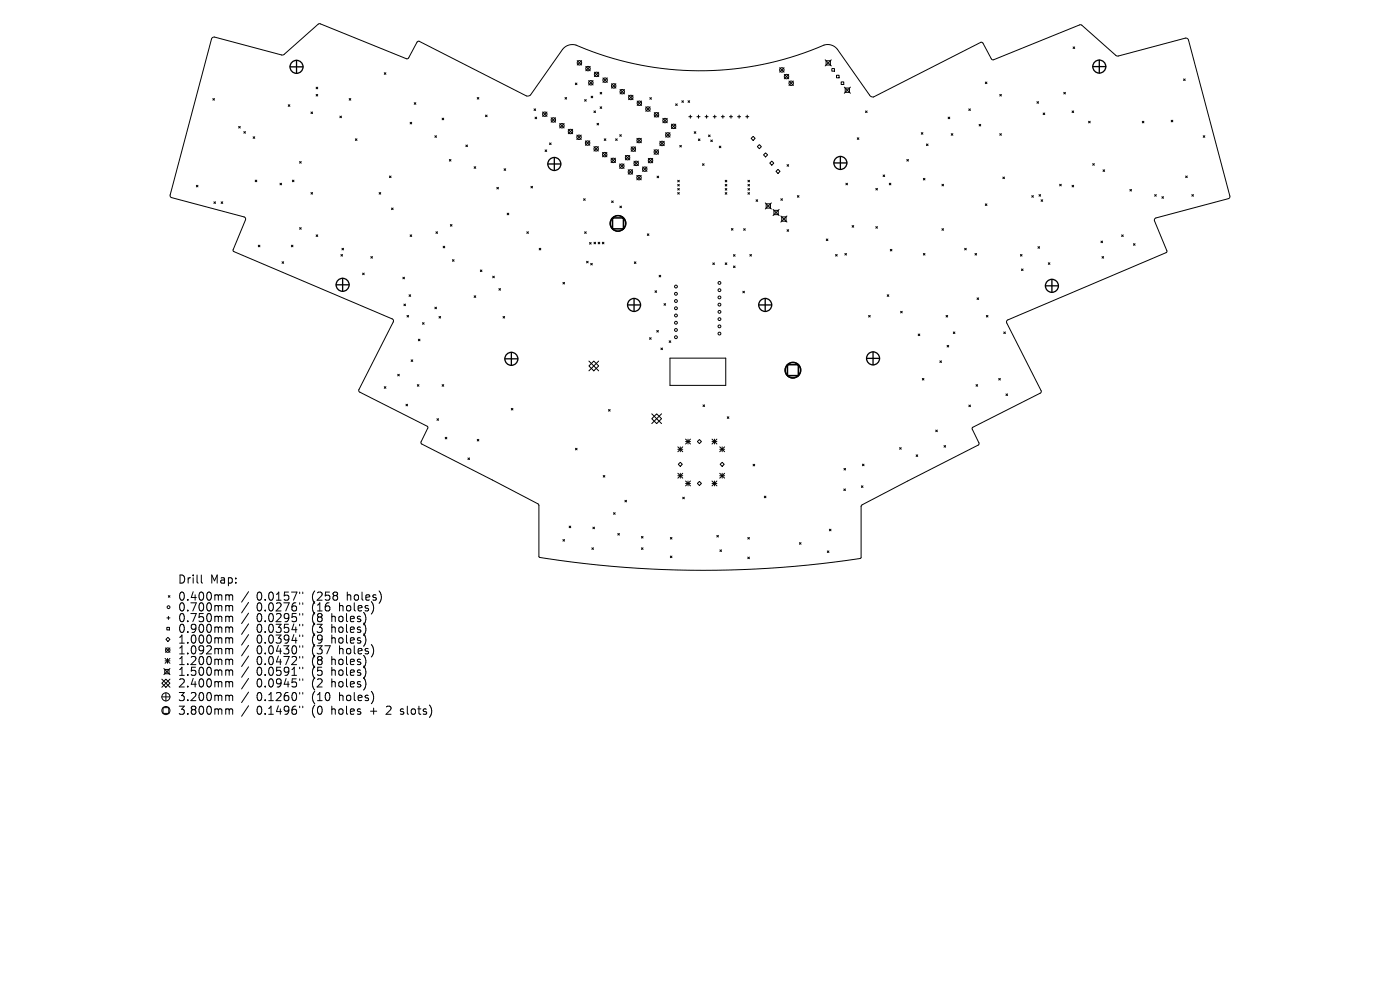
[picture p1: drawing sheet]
<svg xmlns="http://www.w3.org/2000/svg" width="297mm" height="210mm" viewBox="0 0 297 210" stroke-linecap="round" stroke-linejoin="round" font-family="sans-serif">
<defs><g id="words">
<g font-size="2.4">
<text x="37.8" y="124">Drill</text>
<text x="44.6" y="124">Map:</text>
<text x="37.8" y="127.6">0.400mm</text>
<text x="37.8" y="129.9">0.700mm</text>
<text x="54.4" y="127.6">0.0157&quot;</text>
<text x="54.4" y="129.9">0.0276&quot;</text>
<text x="66.1" y="127.6">(258</text>
<text x="66.1" y="129.9">(16</text>
<text x="72" y="129.9">holes)</text>
<text x="73.6" y="127.6">holes)</text>
<text x="37.8" y="132.2">0.750mm</text>
<text x="37.8" y="134.4">0.900mm</text>
<text x="37.8" y="136.7">1.000mm</text>
<text x="54.4" y="132.2">0.0295&quot;</text>
<text x="54.4" y="134.4">0.0354&quot;</text>
<text x="54.4" y="136.7">0.0394&quot;</text>
<text x="66.1" y="132.2">(8</text>
<text x="66.1" y="134.4">(3</text>
<text x="66.1" y="136.7">(9</text>
<text x="70.3" y="132.2">holes)</text>
<text x="70.3" y="134.4">holes)</text>
<text x="70.3" y="136.7">holes)</text>
<text x="37.8" y="139">1.092mm</text>
<text x="37.8" y="141.3">1.200mm</text>
<text x="37.8" y="143.5">1.500mm</text>
<text x="54.4" y="139">0.0430&quot;</text>
<text x="54.4" y="141.3">0.0472&quot;</text>
<text x="54.4" y="143.5">0.0591&quot;</text>
<text x="66.1" y="139">(37</text>
<text x="66.1" y="141.3">(8</text>
<text x="66.1" y="143.5">(5</text>
<text x="70.3" y="141.3">holes)</text>
<text x="70.3" y="143.5">holes)</text>
<text x="72" y="139">holes)</text>
<text x="37.8" y="146">2.400mm</text>
<text x="37.8" y="148.9">3.200mm</text>
<text x="54.4" y="146">0.0945&quot;</text>
<text x="54.4" y="148.9">0.1260&quot;</text>
<text x="66.1" y="146">(2</text>
<text x="66.1" y="148.9">(10</text>
<text x="70.3" y="146">holes)</text>
<text x="72" y="148.9">holes)</text>
<text x="37.8" y="151.8">3.800mm</text>
<text x="54.4" y="151.8">0.1496&quot;</text>
<text x="66.1" y="151.8">(0</text>
<text x="70.3" y="151.8">holes</text>
<text x="78.6" y="151.8">+</text>
<text x="82.2" y="151.8">2</text>
<text x="85.2" y="151.8">slots)</text>
</g>
</g></defs>
<g fill="none" stroke="#000" stroke-width=".21">
<path d="M45 8l.5-.1 14.4 3.8 .4-.2 7.2-6.4 .3-.1 18.5 7.5 .4-.3 1.8-3.2 .4-.3 23 11.7 .7-.3 6.7-9.6a2.69 2.69 0 0 1 3.6-.6 66.5 66.5 0 0 0 52.2-.4 2.58 2.58 0 0 1 2.6 1l6.8 9.8 .6 .3 23-11.6 .4 .1 1.8 3.4 .4 .2 18.5-7.5 .3 .1 7.5 6.6 14.8-3.8 .3 .4 8.8 33.2-.3 .4-15.6 4.3-.1 .4 2.6 6.4-.1 .4-33.7 14.4-.1 .5 7.3 14.4v.3l-14.6 7.5v.3l1.4 3-.2 .4-24.7 12.8-.1 .3v10.8a215.3 215.3 0 0 1-68.3-.1l-.1-11-.1-.3-24.7-12.7-.2-.4 1.5-3-.2-.4-14.4-7.3-.1-.4 7.3-14.4-.1-.6-33.8-14.4v-.3l2.6-6.4-.2-.5-15.7-4.3-.1-.4zM67.1 18.5l.3 .3M67.4 18.5l-.3 .3M81.5 15.4l.4 .4M81.9 15.4l-.4 .4M122.1 17.6l.3 .4M122.4 17.6l-.3 .4M122.5 12.9l.9 .9M123.4 12.9l-.9 .9M124.3 14.1l.9 .9M124.9 17.1l.9 .9M125.2 14.1l-.9 .9"/>
<path d="M125.8 17.1l-.9 .9M126.1 15.3l.9 .9M127 15.3l-.9 .9M127.3 19.6l.4 .3M127.7 19.6l-.4 .3M127.9 16.5l.9 1M128.8 16.5l-.9 1M129.7 17.8l1 .9M130.7 17.8l-1 .9M131.5 19l1 .9M132.5 19l-1 .9M165.4 14.4l.9 .9"/>
<path d="M166.3 14.4l-.9 .9M166.4 15.8l.9 .9M167.3 15.8l-.9 .9M167.4 17.2l.9 .9M168.3 17.2l-.9 .9M175.1 12.7l1.3 1.3M175.2 12.9h1v.9h-1zM176.4 12.7l-1.3 1.3M176.5 14.5h.5v.6h-.5zM177.5 16h.5v.5h-.5zM178.4 17.4h.6v.5h-.6zM179.1 18.5l1.3 1.3"/>
<path d="M179.3 18.7h.9v.9h-.9zM180.4 18.5l-1.3 1.3M209 17.4l.4 .3M209.4 17.4l-.4 .3M225.7 19.6l.3 .3M226 19.6l-.3 .3M227.6 9.9l.4 .4M228 9.9l-.4 .4M251.1 16.7l.3 .4M251.4 16.7l-.3 .4M41.7 39.3l.3 .4M42 39.3l-.3 .4"/>
<path d="M45.2 20.9l.3 .3M45.5 20.9l-.3 .3M50.6 26.8l.4 .4M51 26.8l-.4 .4M51.7 27.9l.4 .4M52.1 27.9l-.4 .4M53.7 29l.3 .4M54 29l-.3 .4M54.1 38.2l.4 .4M54.5 38.2l-.4 .4M59.4 38.9l.3 .3M59.7 38.9l-.3 .3"/>
<path d="M61.1 22.2l.4 .4M61.5 22.2l-.4 .4M62 38.2l.4 .4M62.4 38.2l-.4 .4M63.6 34.3l.3 .3M63.9 34.3l-.3 .3M66 23.8l.3 .3M66.3 23.8l-.3 .3M67.1 20l.3 .4M67.4 20l-.3 .4M72.1 24.6l.3 .4M72.4 24.6l-.3 .4"/>
<path d="M74.1 20.9l.3 .3M74.4 20.9l-.3 .3M75.4 29.4l.3 .4M75.7 29.4l-.3 .4M82.6 37.3l.4 .4M83 37.3l-.4 .4M87 25.9l.3 .4M87.3 25.9l-.3 .4M87.9 21.8l.3 .3M88.2 21.8l-.3 .3M92.3 28.8l.3 .3M92.6 28.8l-.3 .3"/>
<path d="M93.8 25.1l.3 .3M94.1 25.1l-.3 .3M95.3 33.8l.4 .4M95.7 33.8l-.4 .4M98.8 30.8l.4 .3M99.2 30.8l-.4 .3M100.6 35.4l.3 .3M100.9 35.4l-.3 .3M101.2 20.7l.4 .3M101.6 20.7l-.4 .3M103 24.4l.3 .4M103.3 24.4l-.3 .4"/>
<path d="M105.4 39.7l.3 .4M105.7 39.7l-.3 .4M106.9 35.8l.4 .3M107.3 35.8l-.4 .3M112.6 39.5l.4 .4M113 39.5l-.4 .4M113.3 23.1l.3 .3M113.5 24.8l.4 .4M113.6 23.1l-.3 .3M113.9 24.8l-.4 .4M115.1 23.8l.9 .9M115.6 31.8l.4 .3"/>
<path d="M116 31.8l-.4 .3M116 23.8l-.9 .9M116.6 30.3l.3 .4M116.9 25l1 .9M116.9 30.3l-.3 .4M117.9 25l-1 .9M118.7 26.2l1 .9M119.7 26.2l-1 .9M119.9 20.7l.3 .3M120.2 20.7l-.3 .3M120.6 27.4l.9 1M121.5 27.4l-.9 1"/>
<path d="M122.4 28.7l.9 .9M123.3 28.7l-.9 .9M124 21.1l.4 .4M124.2 29.9l.9 .9M124.4 21.1l-.4 .4M125.1 29.9l-.9 .9M125.4 20.4l.3 .3M125.7 20.4l-.3 .3M126 23.5l.3 .4M126 31.1l.9 .9M126.3 23.5l-.3 .4M126.7 26.2l.3 .3"/>
<path d="M126.9 31.1l-.9 .9M127 26.2l-.3 .3M127.3 22.7l.4 .3M127.7 22.7l-.4 .3M127.8 32.3l1 1M128.2 29.4l.3 .4M128.5 29.4l-.3 .4M128.8 32.3l-1 1M129.6 33.6l1 .9M130.6 33.6l-1 .9M130.6 29.4l.3 .4M130.9 29.4l-.3 .4"/>
<path d="M131.4 34.8l1 .9M131.5 28.6l.3 .3M131.8 28.6l-.3 .3M132.4 34.8l-1 .9M132.7 33l.9 .9M133.3 36l.9 .9M133.4 20.2l.9 .9M133.6 33l-.9 .9M133.9 31.2l.9 .9M134.2 36l-.9 .9M134.3 20.2l-.9 .9M134.5 34.2l.9 .9"/>
<path d="M134.8 31.2l-.9 .9M135.1 37.2l.9 1M135.1 29.3l1 1M135.2 21.4l.9 1M135.4 34.2l-.9 .9M136 37.2l-.9 1M136.1 29.3l-1 1M136.1 21.4l-.9 1M136.3 35.4l.9 1M137 22.7l.9 .9M137.2 35.4l-.9 1M137.5 33.6l1 .9"/>
<path d="M137.9 20.7l.3 .4M137.9 22.7l-.9 .9M138.2 20.7l-.3 .4M138.5 33.6l-1 .9M138.8 31.8l.9 .9M138.8 23.9l.9 .9M139.4 37.4l.3 .3M139.7 31.8l-.9 .9M139.7 37.4l-.3 .3M139.7 23.9l-.9 .9M140 30l.9 .9M140.6 25.1l1 .9"/>
<path d="M140.9 30l-.9 .9M141.2 28.1l.9 1M141.6 25.1l-1 .9M142.1 28.1l-.9 1M142.4 26.3l1 1M143.3 22l.4 .4M143.4 26.3l-1 1M143.7 22l-.4 .4M143.8 39.1l.3 .4M143.8 40l.3 .3M143.8 38.2l.3 .4M144.1 39.1l-.3 .4"/>
<path d="M144.1 40l-.3 .3M144.1 38.2l-.3 .4M144.2 30.8l.4 .4M144.6 30.8l-.4 .4M144.6 21.4l.4 .3M145 21.4l-.4 .3M146 21.4l.3 .3M146.1 24.8h.7M146.3 21.4l-.3 .3M146.4 24.4v.7M147.3 27.9l.3 .4M147.6 27.9l-.3 .4"/>
<path d="M147.9 24.8h.6M148.2 29.5l.3 .3M148.2 24.4v.7M148.5 29.5l-.3 .3M149 34.7l.4 .4M149.4 34.7l-.4 .4M149.6 24.8h.6M149.9 24.4v.7M150.3 28.6l.4 .4M150.7 28.6l-.4 .4M150.8 29.7l.3 .3M151.1 29.7l-.3 .3"/>
<path d="M151.3 24.8h.6M151.6 24.4v.7M152.6 31l.3 .3M152.9 31l-.3 .3M153 24.8h.7M153.3 24.4v.7M153.8 38.2l.4 .4M153.8 39.1l.4 .4M153.8 40l.4 .3M154.2 38.2l-.4 .4M154.2 39.1l-.4 .4M154.2 40l-.4 .3"/>
<path d="M154.8 24.8h.6M155.1 24.4v.7M156.5 24.8h.6M156.8 24.4v.7M158.2 24.8h.6M158.5 24.4v.7M158.7 40l.3 .3M158.7 39.1l.3 .4M158.7 38.2l.3 .4M159 39.1l-.3 .4M159 38.2l-.3 .4M159 40l-.3 .3"/>
<path d="M159.8 28.9l.4 .5-.4 .4-.5-.4zM161.1 30.7l.4 .4-.4 .4-.4-.4zM162.4 32.4l.4 .5-.4 .4-.4-.4zM163.7 34.2l.5 .4-.5 .4-.4-.4zM165 35.9l.5 .5-.5 .4-.4-.4zM167 34.9l.3 .4M167.3 34.9l-.3 .4M179.5 38.9l.3 .3M179.8 38.9l-.3 .3M181.9 29.2l.3 .4M182.2 29.2l-.3 .4M183.6 23.5l.4 .4"/>
<path d="M184 23.5l-.4 .4M185.8 40l.3 .3M186.1 40l-.3 .3M187.3 37.1l.4 .4M187.7 37.1l-.4 .4M188.7 38.9l.3 .3M189 38.9l-.3 .3M192.4 33.8l.3 .4M192.7 33.8l-.3 .4M195.4 28.1l.4 .4M195.8 28.1l-.4 .4M195.9 37.8l.3 .4"/>
<path d="M196.2 37.8l-.3 .4M196.5 30.5l.4 .4M196.9 30.5l-.4 .4M199.8 39.1l.4 .3M200.2 39.1l-.4 .3M201.1 24.8l.4 .4M201.5 24.8l-.4 .4M201.8 28.4l.3 .3M202.1 28.4l-.3 .3M205.5 23.1l.4 .3M205.9 23.1l-.4 .3M207.7 26.4l.4 .3"/>
<path d="M208.1 26.4l-.4 .3M212.1 20l.3 .4M212.1 28.4l.3 .3M212.4 20l-.3 .4M212.4 28.4l-.3 .3M212.8 37.6l.3 .3M213.1 37.6l-.3 .3M220 21.6l.3 .3M220.3 21.6l-.3 .3M221.3 24l.3 .3M221.6 24l-.3 .3M224.8 39.1l.3 .3"/>
<path d="M225.1 39.1l-.3 .3M227.4 23.5l.4 .4M227.4 39.3l.4 .4M227.8 23.5l-.4 .4M227.8 39.3l-.4 .4M230.9 25.7l.4 .4M231.3 25.7l-.4 .4M231.8 34.7l.4 .4M232.2 34.7l-.4 .4M234 36l.3 .4M234.3 36l-.3 .4M242.3 25.7l.4 .4"/>
<path d="M242.7 25.7l-.4 .4M248.5 25.5l.3 .3M248.8 25.5l-.3 .3M251.5 37.3l.4 .4M251.9 37.3l-.4 .4M255.3 28.8l.3 .3M255.6 28.8l-.3 .3M45.4 42.8l.3 .4M45.7 42.8l-.3 .4M46.9 42.8l.4 .4M47.3 42.8l-.4 .4M54.8 52l.3 .4"/>
<path d="M55.1 52l-.3 .4M59.8 55.5l.4 .4M60.2 55.5l-.4 .4M61.8 52l.4 .4M62.2 52l-.4 .4M63.6 48.3l.3 .3M63.9 48.3l-.3 .3M66 40.8l.3 .4M66.3 40.8l-.3 .4M67.1 49.8l.3 .4M67.4 49.8l-.3 .4M72.3 54l.4 .3"/>
<path d="M72.5 52.7l.4 .3M72.7 54l-.4 .3M72.9 52.7l-.4 .3M76.9 57.9l.4 .4M77.3 57.9l-.4 .4M78.7 54.4l.3 .4M79 54.4l-.3 .4M80.4 40.8l.4 .4M80.8 40.8l-.4 .4M83.1 44.1l.3 .4M83.4 44.1l-.3 .4M85.5 58.8l.3 .3"/>
<path d="M85.8 58.8l-.3 .3M87 49.8l.3 .4M87.3 49.8l-.3 .4M92.5 49.2l.3 .3M92.8 49.2l-.3 .3M94 52.2l.4 .4M94.4 52.2l-.4 .4M95.5 47.6l.4 .4M95.9 47.6l-.4 .4M96 55.1l.3 .3M96.3 55.1l-.3 .3M101.9 57.3l.3 .3"/>
<path d="M102.2 57.3l-.3 .3M104.5 58.6l.4 .3M104.9 58.6l-.4 .3M107.6 45.2l.3 .4M107.9 45.2l-.3 .4M111.8 49.2l.3 .3M112.1 49.2l-.3 .3M114.4 52.7l.3 .3M114.7 52.7l-.3 .3M119.4 59.9l.4 .3M119.8 59.9l-.4 .3M123.8 42.2l.4 .3"/>
<path d="M124 49.2l.4 .3M124.2 42.2l-.4 .3M124.4 49.2l-.4 .3M124.4 55.4l.4 .4M124.8 55.4l-.4 .4M125.1 51.4l.3 .4M125.3 55.9l.4 .3M125.4 51.4l-.3 .4M125.7 55.9l-.4 .3M126 51.4l.4 .3M126.4 51.4l-.4 .3M126.9 51.4l.3 .3"/>
<path d="M127.2 51.4l-.3 .3M127.8 51.4l.3 .3M128.1 51.4l-.3 .3M129.7 42.6l.4 .4M130.1 42.6l-.4 .4M131.5 43.7l.3 .4M131.8 43.7l-.3 .4M134.6 55.5l.3 .4M134.9 55.5l-.3 .4M137.3 49.6l.4 .3M137.7 49.6l-.4 .3M139.8 58.4l.4 .3"/>
<path d="M140.2 58.4l-.4 .3M143.8 40.8l.3 .4M144.1 40.8l-.3 .4M151.2 55.8l.4 .3M151.6 55.8l-.4 .3M153.8 55.8l.4 .3M153.8 40.9l.4 .3M154.2 55.8l-.4 .3M154.2 40.9l-.4 .3M155.2 48.5l.3 .3M155.5 48.5l-.3 .3M155.6 56.4l.3 .4"/>
<path d="M155.6 54l.3 .4M155.9 54l-.3 .4M155.9 56.4l-.3 .4M157.8 48.5l.3 .4M158.1 48.5l-.3 .4M158.7 40.9l.3 .3M159 40.9l-.3 .3M159.1 54l.3 .3M159.4 54l-.3 .3M160.4 42.4l.3 .3M160.7 42.4l-.3 .3M162.3 43l1.3 1.3"/>
<path d="M162.5 43.2h1v.9h-1zM163.6 43l-1.3 1.3M164 44.4l1.3 1.3M164.2 44.6h.9v.9h-.9zM165.3 44.4l-1.3 1.3M165.6 42.2l.4 .3M165.7 45.8l1.2 1.3M165.8 46h1v.9h-1zM166 42.2l-.4 .3M166.9 45.8l-1.2 1.3M167 48.7l.3 .4M167.3 48.7l-.3 .4"/>
<path d="M169.2 41.5l.3 .3M169.5 41.5l-.3 .3M175.3 50.7l.3 .3M175.6 50.7l-.3 .3M177.3 54l.3 .3M177.6 54l-.3 .3M179.2 53.8l.4 .3M179.6 53.8l-.4 .3M180.8 47.9l.3 .3M181.1 47.9l-.3 .3M185.8 48.1l.3 .3M186.1 48.1l-.3 .3"/>
<path d="M188.9 52.9l.3 .3M189.2 52.9l-.3 .3M195.9 53.8l.3 .3M196.2 53.8l-.3 .3M199.8 48.5l.4 .4M200.2 48.5l-.4 .4M204.6 52.7l.4 .3M205 52.7l-.4 .3M206.8 53.8l.4 .3M207.2 53.8l-.4 .3M209 43.2l.4 .4M209.4 43.2l-.4 .4"/>
<path d="M216.5 54l.3 .3M216.7 57.1l.3 .3M216.8 54l-.3 .3M217 57.1l-.3 .3M218.9 41.5l.3 .3M219.2 41.5l-.3 .3M220.2 52.3l.3 .4M220.4 41.3l.4 .3M220.5 52.3l-.3 .4M220.8 41.3l-.4 .3M220.9 42.4l.3 .3M221.2 42.4l-.3 .3"/>
<path d="M222.4 55.7l.3 .4M222.7 55.7l-.3 .4M233.6 51.1l.3 .4M233.8 54.4l.3 .4M233.9 51.1l-.3 .4M234.1 54.4l-.3 .4M237.9 49.8l.4 .4M238.3 49.8l-.4 .4M239.7 40.2l.3 .3M240 40.2l-.3 .3M240.5 51.7l.3 .3M240.8 51.7l-.3 .3"/>
<path d="M245 41.3l.3 .3M245.3 41.3l-.3 .3M246.5 41.7l.3 .4M246.8 41.7l-.3 .4M252.8 41.3l.4 .3M253.2 41.3l-.4 .3M84.4 79.4l.3 .3M84.7 79.4l-.3 .3M85.7 64.5l.3 .3M86 64.5l-.3 .3M86.3 66.9l.4 .4M86.7 66.9l-.4 .4"/>
<path d="M86.8 62.5l.3 .4M87.1 62.5l-.3 .4M87.2 76.3l.4 .4M87.6 76.3l-.4 .4M88.8 71.9l.3 .4M89.1 71.9l-.3 .4M89.6 68.4l.4 .4M90 68.4l-.4 .4M92.3 65.2l.3 .3M92.6 65.2l-.3 .3M93.1 67.1l.4 .4M93.5 67.1l-.4 .4"/>
<path d="M100.6 62.7l.3 .4M100.9 62.7l-.3 .4M105.8 61.2l.4 .4M106.2 61.2l-.4 .4M106.7 67.1l.4 .4M107.1 67.1l-.4 .4M124.9 77.6l1.1-1 1 1-1 1.1zM124.9 76.6l2.1 2.1M127 76.6l-2.1 2.1M137.8 71.6l.3 .4M138.1 71.6l-.3 .4M139 61.7l.3 .3"/>
<path d="M139.3 61.7l-.3 .3M139.3 70.1l.4 .3M139.7 70.1l-.4 .3M140.2 73.8l.4 .4M140.6 73.8l-.4 .4M140.9 64.4l.3 .4M141.2 64.4l-.3 .4M142 72.3l.3 .3M142.1 76h11.9v5.8h-11.9zM142.3 72.3l-.3 .3M157.6 61.8l.3 .3M157.9 61.8l-.3 .3"/>
<path d="M184.3 66.9l.3 .4M184.6 66.9l-.3 .4M188.2 62.5l.4 .4M188.6 62.5l-.4 .4M191.1 66l.3 .4M191.4 66l-.3 .4M194.8 70.9l.3 .3M195.1 70.9l-.3 .3M199.4 76.5l.3 .4M199.7 76.5l-.3 .4M200.7 66.9l.3 .4M200.9 73.3l.4 .3"/>
<path d="M201 66.9l-.3 .4M201.3 73.3l-.4 .3M202.2 70.4l.4 .4M202.6 70.4l-.4 .4M207.3 63.2l.3 .3M207.6 63.2l-.3 .3M209.2 66.9l.4 .4M209.6 66.9l-.4 .4M212.9 70.4l.4 .4M213.3 70.4l-.4 .4M81.5 82l.4 .4M81.9 82l-.4 .4"/>
<path d="M86.1 85.8l.4 .3M86.5 85.8l-.4 .3M88.5 81.6l.4 .3M88.9 81.6l-.4 .3M92.7 88.8l.3 .4M93 88.8l-.3 .4M93.8 81.6l.3 .3M94.1 81.6l-.3 .3M94.4 92.8l.4 .3M94.8 92.8l-.4 .3M99.3 97.1l.3 .4M99.6 97.1l-.3 .4"/>
<path d="M101.2 93.2l.4 .3M101.6 93.2l-.4 .3M108.5 86.6l.3 .4M108.8 86.6l-.3 .4M122.1 95.1l.3 .3M122.4 95.1l-.3 .3M129.1 86.9l.3 .3M129.4 86.9l-.3 .3M138.3 88.8l1-1 1 1-1 1.1zM138.3 87.8l2 2.1M140.3 87.8l-2 2.1M143.8 94.8l1 1"/>
<path d="M143.8 95.3h1M143.9 98.5l.4-.4 .5 .4-.5 .4zM144.3 94.8v1M144.8 94.8l-1 1M145.4 93.2l1.1 1M145.4 93.7h1.1M146 93.2v1M146.5 93.2l-1.1 1M147.9 93.7l.5-.5 .4 .5-.4 .4zM149.1 85.9l.4 .3M149.5 85.9l-.4 .3M151 93.7h1.1"/>
<path d="M151 93.2l1.1 1M151.6 93.2v1M152.1 93.2l-1.1 1M152.7 95.3h1M152.7 94.8l1 1M152.8 98.5l.4-.4 .4 .4-.4 .4zM153.2 94.8v1M153.7 94.8l-1 1M154.3 88.4l.3 .4M154.6 88.4l-.3 .4M159.8 98.5l.3 .3M160.1 98.5l-.3 .3"/>
<path d="M179 99.4l.4 .3M179.4 99.4l-.4 .3M183 98.5l.3 .3M183.3 98.5l-.3 .3M190.8 95l.4 .3M191.2 95l-.4 .3M194.3 96.5l.4 .3M194.7 96.5l-.4 .3M195.7 80.3l.3 .3M196 80.3l-.3 .3M198.5 91.2l.4 .4M198.9 91.2l-.4 .4"/>
<path d="M200.3 94.5l.3 .4M200.6 94.5l-.3 .4M205.5 85.9l.4 .4M205.9 85.9l-.4 .4M207.1 81.6l.3 .3M207.4 81.6l-.3 .3M211.9 80.3l.3 .3M212.2 80.3l-.3 .3M213.4 83.6l.4 .3M213.8 83.6l-.4 .3M119.4 114.5l.4 .3M119.8 114.5l-.4 .3"/>
<path d="M120.7 111.6l.4 .3M121.1 111.6l-.4 .3M125.6 116.2l.3 .3M125.8 111.8l.3 .4M125.9 116.2l-.3 .3M126.1 111.8l-.3 .4M128 100.9l.3 .3M128.3 100.9l-.3 .3M130.2 108.8l.3 .3M130.5 108.8l-.3 .3M131.1 113.2l.3 .3M131.4 113.2l-.3 .3"/>
<path d="M132.6 106.1l.3 .4M132.9 106.1l-.3 .4M136.1 113.8l.3 .3M136.1 116.2l.3 .3M136.4 113.8l-.3 .3M136.4 116.2l-.3 .3M142.2 114l.4 .4M142.2 118l.4 .3M142.6 114l-.4 .4M142.6 118l-.4 .3M143.8 100.4l1 1M143.8 100.9h1"/>
<path d="M144.3 100.4v1M144.8 105.5l.4 .3M144.8 100.4l-1 1M145.2 105.5l-.4 .3M145.4 102l1.1 1.1M145.4 102.6h1.1M146 102v1.1M146.5 102l-1.1 1.1M147.9 102.6l.5-.5 .4 .5-.4 .4zM151 102l1.1 1.1M151 102.6h1.1M151.6 102v1.1"/>
<path d="M152.1 113.6l.3 .3M152.1 102l-1.1 1.1M152.4 113.6l-.3 .3M152.7 100.9h1M152.7 100.4l1 1M152.7 116.6l.4 .4M153.1 116.6l-.4 .4M153.2 100.4v1M153.7 100.4l-1 1M158.6 114l.4 .4M158.6 118.2l.4 .3M159 114l-.4 .4"/>
<path d="M159 118.2l-.4 .3M162.1 105.2l.4 .4M162.5 105.2l-.4 .4M169.6 115.1l.3 .4M169.9 115.1l-.3 .4M175.5 116.9l.4 .3M175.9 116.9l-.4 .3M175.9 112.3l.4 .3M176.3 112.3l-.4 .3M179 103.7l.4 .4M179.4 103.7l-.4 .4M182.7 103.1l.4 .3"/>
<path d="M183.1 103.1l-.4 .3M35 139.7l1.1 1M35.1 137.4l1 1M35.2 135.6l.4-.4 .5 .4-.5 .5zM35.4 133.1h.5v.5h-.5zM35.4 131.1h.7M35.5 139.7v1M35.7 126.4l.4 .3M35.7 130.8v.6M36.1 139.7l-1.1 1M36.1 126.4l-.4 .3M36.1 137.4l-1 1"/>
<path d="M42.7 122v1.5l.3 .2M48.4 126.2l.2 .2M48.4 128.4l.2 .3M48.4 130.7l.2 .3M48.4 133l.2 .2M48.4 135.3l.2 .2M48.4 137.6l.2 .2M48.4 139.8l.2 .3M48.6 126.4v.9M48.6 128.7v.9M48.6 131v.9M48.6 133.2v1"/>
<path d="M48.6 135.5v.9M48.6 137.8v.9M48.6 126.4l.3-.2 .4 .1 .1 1M48.6 128.7l.3-.3 .4 .1 .1 1.1M48.6 131l.3-.3 .4 .1 .1 1.1M48.6 133.2l.3-.2 .4 .1 .1 1.1M48.6 135.5l.3-.2 .4 .1 .1 1M48.6 137.8l.3-.2h.4l.1 1.1M52.7 125.5l-1.4 2.2M52.7 127.8l-1.4 2.2M52.7 130.1l-1.4 2.2M52.7 132.3l-1.4 2.3"/>
<path d="M52.7 134.6l-1.4 2.2M52.7 136.9l-1.4 2.2M52.7 139.2l-1.4 2.2M63.6 125.6v.3M63.6 127.9v.3M63.6 130.2v.3M63.6 132.4v.4M63.6 134.7v.3M63.6 137v.3M63.6 139.3v.3M64.2 125.6v.3M64.2 127.9v.3"/>
<path d="M64.2 130.2v.3M64.2 132.4v.4M64.2 134.7v.3M64.2 137v.3M64.2 139.3v.3M77.5 132.9v1.2M77.5 135.2v1.1M77.6 131.1l-.1 .7M79.2 137.5v1.1M79.3 128.8l-.1 .7M80.8 126.1v1.1M34.3 144.9l.9-.8 .9 .8-.9 .9z"/>
<path d="M34.3 144.1l1.8 1.7M34.3 147.8h1.8M34.6 150.1h1.2v1.2h-1.2zM34.8 141.8l1.3 1.3M35 142h.9v.9h-.9zM35 140.2h1.1M35.2 147v1.7M36.1 141.8l-1.3 1.3M36.1 144.1l-1.8 1.7M48.4 142.1l.2 .3M48.4 144.6l.2 .2M48.4 147.5l.2 .2"/>
<path d="M48.4 150.4l.2 .2M48.6 140.1v.9M48.6 142.4v.9M48.6 144.8v.9M48.6 147.7v.9M48.6 150.6v.9M48.6 140.1l.3-.3 .4 .1 .1 1.1M48.6 142.4l.3-.3 .4 .1 .1 1.1M48.6 144.8l.3-.2 .4 .1 .1 1M48.6 147.7l.3-.2 .4 .1 .1 1M48.6 150.6l.3-.2 .4 .1 .1 1M52.7 141.5l-1.4 2.2"/>
<path d="M52.7 143.9l-1.4 2.2M52.7 146.8l-1.4 2.2M52.7 149.7l-1.4 2.2M63.6 141.5v.4M63.6 144v.3M63.6 146.9v.3M63.6 149.8v.3M64.2 141.5v.4M64.2 144v.3M64.2 146.9v.3M64.2 149.8v.3M77.5 142v1.2"/>
<path d="M77.5 144.5v1.1M77.6 140.2l-.1 .7M79.2 147.4v1.1"/>
<circle cx="122.9" cy="13.3" r=".47"/>
<circle cx="124.7" cy="14.6" r=".47"/>
<circle cx="125.4" cy="17.6" r=".47"/>
<circle cx="126.6" cy="15.8" r=".47"/>
<circle cx="128.4" cy="17" r=".47"/>
<circle cx="130.2" cy="18.2" r=".47"/>
<circle cx="132" cy="19.5" r=".47"/>
<circle cx="165.9" cy="14.8" r=".47"/>
<circle cx="166.9" cy="16.2" r=".47"/>
<circle cx="167.8" cy="17.7" r=".47"/>
<circle cx="115.6" cy="24.2" r=".47"/>
<circle cx="117.4" cy="25.4" r=".47"/>
<circle cx="119.2" cy="26.7" r=".47"/>
<circle cx="121" cy="27.9" r=".47"/>
<circle cx="122.8" cy="29.1" r=".47"/>
<circle cx="124.7" cy="30.3" r=".47"/>
<circle cx="126.5" cy="31.6" r=".47"/>
<circle cx="128.3" cy="32.8" r=".47"/>
<circle cx="130.1" cy="34" r=".47"/>
<circle cx="131.9" cy="35.2" r=".47"/>
<circle cx="133.1" cy="33.4" r=".47"/>
<circle cx="133.7" cy="36.5" r=".47"/>
<circle cx="133.8" cy="20.7" r=".47"/>
<circle cx="134.4" cy="31.6" r=".47"/>
<circle cx="135" cy="34.7" r=".47"/>
<circle cx="135.6" cy="37.7" r=".47"/>
<circle cx="135.6" cy="29.8" r=".47"/>
<circle cx="135.6" cy="21.9" r=".47"/>
<circle cx="136.8" cy="35.9" r=".47"/>
<circle cx="137.5" cy="23.1" r=".47"/>
<circle cx="138" cy="34.1" r=".47"/>
<circle cx="139.2" cy="32.2" r=".47"/>
<circle cx="139.3" cy="24.4" r=".47"/>
<circle cx="140.5" cy="30.4" r=".47"/>
<circle cx="141.1" cy="25.6" r=".47"/>
<circle cx="141.7" cy="28.6" r=".47"/>
<circle cx="142.9" cy="26.8" r=".47"/>
<circle cx="131.1" cy="47.4" r="1.66"/>
<circle cx="143.4" cy="70" r=".3"/>
<circle cx="143.4" cy="62.3" r=".3"/>
<circle cx="143.4" cy="66.9" r=".3"/>
<circle cx="143.4" cy="71.5" r=".3"/>
<circle cx="143.4" cy="63.9" r=".3"/>
<circle cx="143.4" cy="65.4" r=".3"/>
<circle cx="143.4" cy="68.5" r=".3"/>
<circle cx="143.4" cy="60.8" r=".3"/>
<circle cx="152.6" cy="70.8" r=".3"/>
<circle cx="152.6" cy="63.1" r=".3"/>
<circle cx="152.6" cy="66.2" r=".3"/>
<circle cx="152.6" cy="69.2" r=".3"/>
<circle cx="152.6" cy="64.6" r=".3"/>
<circle cx="152.6" cy="67.7" r=".3"/>
<circle cx="152.6" cy="61.6" r=".3"/>
<circle cx="152.6" cy="60" r=".3"/>
<circle cx="168.2" cy="78.5" r="1.66"/>
<circle cx="35.6" cy="137.9" r=".47"/>
<circle cx="35.8" cy="128.8" r=".3"/>
<circle cx="35.2" cy="150.7" r=".86"/>
<circle cx="35.2" cy="147.8" r=".86"/>
</g>
<g fill="none" stroke="#000" stroke-width=".28">
<path d="M61.5 14.2h2.8M62.9 12.8v2.8M231.8 14.1h2.8M233.2 12.7v2.8M116.2 34.8h2.8M117.6 33.4v2.8M176.9 34.6h2.8M178.3 33.2v2.7M72.7 59v2.8M223.2 59.3v2.7M71.3 60.4h2.8M107.1 76.1h2.8"/>
<path d="M108.5 74.7v2.8M133.1 64.7h2.8M134.5 63.3v2.8M161 64.7h2.7M162.3 63.3v2.8M183.8 76h2.8M185.2 74.6v2.8M221.8 60.6h2.7"/>
<circle cx="62.9" cy="14.2" r="1.38"/>
<circle cx="233.2" cy="14.1" r="1.38"/>
<circle cx="117.6" cy="34.8" r="1.38"/>
<circle cx="178.3" cy="34.6" r="1.38"/>
<circle cx="72.7" cy="60.4" r="1.38"/>
<circle cx="108.5" cy="76.1" r="1.38"/>
<circle cx="134.5" cy="64.7" r="1.38"/>
<circle cx="162.3" cy="64.7" r="1.38"/>
<circle cx="185.2" cy="76" r="1.38"/>
<circle cx="223.2" cy="60.6" r="1.38"/>
</g>
<g fill="none" stroke="#000" stroke-width=".33">
<path d="M129.9 46.2h2.4v2.3h-2.4zM167.1 77.4h2.3v2.3h-2.3z"/>
<circle cx="131.1" cy="47.4" r="1.64"/>
<circle cx="168.2" cy="78.5" r="1.64"/>
</g>
<use href="#words"/>
</svg>
